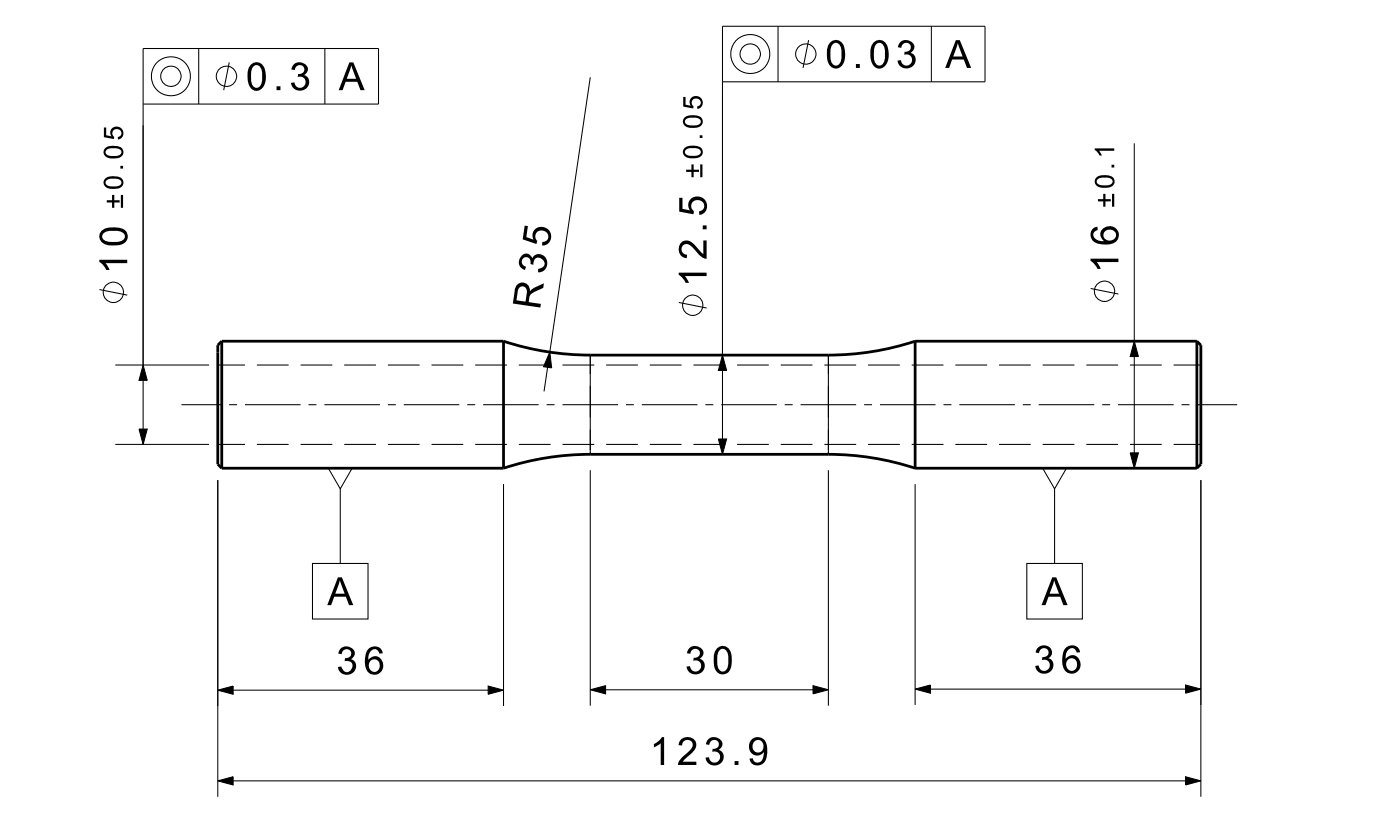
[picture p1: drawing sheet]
<svg xmlns="http://www.w3.org/2000/svg" width="176mm" height="106mm" viewBox="0 0 176 106" stroke-linecap="round" stroke-linejoin="round" font-family="sans-serif">
<g fill="none" stroke="#000" stroke-width=".13">
<path d="M18 13.1h29.7v-7h-29.7v39.9M25 6.1v7M28.9 7.9l-.7 3.5M40.9 6.1v7M74.4 9.7l-5.1 34.7M91 10.3h33.1v-7h-33.1v41.4M98 3.3v7M101.9 5.1l-.7 3.5M117.3 3.3v7M142.9 18.1v24.9M12.5 36.5l3.5 .7M85.5 38.1l3.5 .7"/>
<path d="M137.4 36.3l3.5 .7M14.5 56h11.8M14.5 46h11.8M17.5 54.1h1.1l-.6 1.9zM18 46l.6 1.9h-1.1zM18 47.9v6.2M22.9 51h5M27.4 56h3.5M27.4 46h3.5M27.9 43v4M27.9 48.5v4M27.9 54v4.3"/>
<path d="M27.9 58.7v.3M28.9 51h1M30.9 51h7M32.4 56h4M32.4 46h4M37.9 56h4M37.9 46h4M38.9 51h1M40.9 51h7M41.4 59h3l-1.5 2.6zM43.4 56h4M43.4 46h4"/>
<path d="M48.9 51h1M48.9 56h4M48.9 46h4M50.9 51h7M54.4 56h4M54.4 46h4M58.9 51h1M59.9 56h4M59.9 46h4M60.9 51h7M63.4 43v4M63.4 48.5v4"/>
<path d="M63.4 54v4.3M63.4 58.7v.3M65.4 56h4M65.4 46h4M68.9 51h1M69 46.3l-.5 3M69.3 44.4l.2 2-1-.2zM70.9 56h4M70.9 46h4M70.9 51h7M74.4 44.7v12.5M74.4 59.2v29.7"/>
<path d="M76.4 56h4M76.4 46h4M78.9 51h1M80.9 51h7M81.9 56h4M81.9 46h4M87.4 56h4M87.4 46h4M88.9 51h1M90.5 55.3h1l-.5 1.9zM90.9 51h7M91 44.7l.5 2h-1z"/>
<path d="M91 46.7v8.6M92.9 56h4M92.9 46h4M98.4 56h4M98.4 46h4M98.9 51h1M100.9 51h7M103.9 56h4M103.9 46h4M104.4 44.7v12.5M104.4 59.2v29.7M108.9 51h1"/>
<path d="M109.4 56h4M109.4 46h4M110.9 51h7M114.9 56h4M114.9 46h4M115.3 43v4M115.3 48.5v4M115.3 54v4.3M115.3 58.7v.3M118.9 51h1M120.4 56h4M120.4 46h4"/>
<path d="M120.9 51h7M125.9 56h4M125.9 46h4M128.9 51h1M130.9 51h7M131.4 59h3l-1.5 2.6zM131.4 56h4M131.4 46h4M136.9 56h4M136.9 46h4M138.9 51h1M140.9 51h7"/>
<path d="M142.4 56h4M142.4 46h4M142.4 57.1h1l-.5 1.9zM142.9 43l.5 1.9h-1zM142.9 44.9v12.2M147.9 56h3.4M147.9 46h3.4M148.9 51h1M150.8 43v4M150.8 48.5v4M150.8 54v4.3M150.8 58.7v.3"/>
<path d="M150.9 51h5M27.4 60.5v39.9M39.4 71h7v7h-7zM42.9 61.6v9.4M63.4 61v28M115.3 61v27.8M129.4 71h7v7h-7zM132.9 61.6v9.4M151.3 60.5v39.9M27.4 87l2-.6v1.1zM27.4 98.4l2-.5v1zM29.4 87h32.1"/>
<path d="M29.4 98.4h120M61.5 86.4l1.9 .6-1.9 .5zM74.4 86.9l1.9-.5v1zM76.3 86.9h26.1M102.4 86.4l2 .5-2 .5zM115.3 86.8l1.9-.5v1zM117.2 86.8h32.2M149.4 86.3l1.9 .5-1.9 .5zM149.4 97.9l1.9 .5-1.9 .5z"/>
<circle cx="21.5" cy="9.6" r="2.46"/>
<circle cx="21.5" cy="9.6" r="1.28"/>
<circle cx="28.5" cy="9.6" r="1.28"/>
<circle cx="94.5" cy="6.8" r="2.46"/>
<circle cx="94.5" cy="6.8" r="1.28"/>
<circle cx="101.5" cy="6.8" r="1.28"/>
<circle cx="14.3" cy="36.8" r="1.28"/>
<circle cx="87.3" cy="38.5" r="1.28"/>
<circle cx="139.2" cy="36.7" r="1.28"/>
</g>
<path d="M27.9 43v16M27.9 59h35.5M27.9 43h35.5M27.9 43l-.5 .5v15l.5 .5M63.4 43v16M63.4 43a35 35 0 0 0 11 1.7h30a35.2 35.2 0 0 0 10.9-1.7M115.3 59a35 35 0 0 0-10.9-1.8h-30a35 35 0 0 0-11 1.8M115.3 43v16M115.3 59h35.5M115.3 43h35.5M150.8 43v16M150.8 43l.5 .5v15l-.5 .5" fill="none" stroke="#000" stroke-width=".35"/>
<g fill="#000">
<path d="M17.5 54.1h1.1l-.6 1.9zM18 46l.6 1.9h-1.1zM69.3 44.4l.2 2-1-.2zM90.5 55.3h1l-.5 1.9zM91 44.7l.5 2h-1zM142.4 57.1h1l-.5 1.9zM142.9 43l.5 1.9h-1zM27.4 87l2-.6v1.1zM27.4 98.4l2-.5v1zM61.5 86.4l1.9 .6-1.9 .5zM74.4 86.9l1.9-.5v1zM102.4 86.4l2 .5-2 .5z"/>
<path d="M115.3 86.8l1.9-.5v1zM149.4 86.3l1.9 .5-1.9 .5zM149.4 97.9l1.9 .5-1.9 .5z"/>
</g>
<g fill="#000">
<path d="M31.5 8.2a1.06 1.06 0 0 1 1.2-.3 1.06 1.06 0 0 1 .7 1 2.21 2.21 0 0 1-.6 2.4 .97 .97 0 0 1-1.4-.6l-.2-1.1a2.7 2.7 0 0 1 .3-1.4zM31.9 8.4a2.82 2.82 0 0 0 0 2.5l.3 .2 .3-.1a1.5 1.5 0 0 0 .5-1.5v-.6l-.2-.4-.3-.3h-.3zM34.8 10.9h.5v.5h-.5zM37 8.2a1.11 1.11 0 0 1 1.8 .4l-.1 .4-.4 .5a.99 .99 0 0 1 .7 1 .99 .99 0 0 1-.9 .9 1.09 1.09 0 0 1-1.4-1h.4a.71 .71 0 0 0 .8 .6 .71 .71 0 0 0 .6-.9 .71 .71 0 0 0-1-.4l.1-.4a.6 .6 0 0 0 .7-.5 .6 .6 0 0 0-.5-.6 .6 .6 0 0 0-.7 .6h-.4z"/>
<path d="M44 7.9h.5l1.4 3.5h-.5l-.4-1.1h-1.5l-.3 1.1h-.5zM44.3 8.2l-.6 1.7h1.2z"/>
<path d="M104.5 5.4a1.06 1.06 0 0 1 1.2-.3 1.06 1.06 0 0 1 .7 1 2.17 2.17 0 0 1-.6 2.4 1.02 1.02 0 0 1-1.5-.7l-.1-1.2 .1-.7zM104.9 5.6a2.83 2.83 0 0 0 0 2.5l.3 .2 .3-.1a1.5 1.5 0 0 0 .5-1.5v-.6l-.2-.4-.3-.3h-.3zM107.8 8.1h.5v.5h-.5zM110 5.4a1.06 1.06 0 0 1 1.2-.3 1.06 1.06 0 0 1 .7 1 2.22 2.22 0 0 1-.6 2.4 .96 .96 0 0 1-1.5-.6l-.1-1.1a2.7 2.7 0 0 1 .3-1.4zM110.4 5.6a2.82 2.82 0 0 0 0 2.5l.3 .2 .3-.1a1.5 1.5 0 0 0 .5-1.5l-.1-.6-.1-.4-.3-.3h-.3zM113.4 5.4a1.11 1.11 0 0 1 1.8 .4l-.1 .4-.4 .5a1.03 1.03 0 0 1 .6 1.2 1.03 1.03 0 0 1-1.2 .7 1.05 1.05 0 0 1-1-1h.4a.7 .7 0 0 0 .8 .6 .7 .7 0 0 0 .6-.9 .7 .7 0 0 0-1-.4l.1-.4a.6 .6 0 0 0 .8-.5 .6 .6 0 0 0-.6-.7 .6 .6 0 0 0-.6 .7h-.5z"/>
<path d="M120.4 5.1h.5l1.5 3.5h-.6l-.4-1.1h-1.4l-.4 1.1h-.5zM120.7 5.4l-.6 1.7h1.2z"/>
<path d="M13.5 25.2h.6v-.6h.3v.6h.7v.3h-.7v.7h-.3v-.7h-.6zM15.2 24.6h.3v1.6h-.3zM13.3 22.5a1.97 1.97 0 0 1 2.1 .1 .85 .85 0 0 1-.1 .9 .85 .85 0 0 1-.9 .3h-.2a.96 .96 0 0 1-1.1-1zM13.4 22.7l-.1 .3 .1 .2a1.76 1.76 0 0 0 1.8 0l.1-.2a.92 .92 0 0 0-1.1-.5l-.5 .1zM15.2 20.9h.3v.3h-.3zM13.3 18.6a1.96 1.96 0 0 1 2.1 .1 .85 .85 0 0 1-.1 1 .85 .85 0 0 1-.9 .3h-.2a.95 .95 0 0 1-1.1-1zM13.4 18.9l-.1 .2 .1 .3a1.75 1.75 0 0 0 1.8 0l.1-.3a.92 .92 0 0 0-1.1-.4h-.5zM13.1 16.1h.3v.9l.6 .2a.83 .83 0 0 1 .3-1.1 .83 .83 0 0 1 1.1 .1 .83 .83 0 0 1-.1 1.2l-.4 .2-.1-.3a.53 .53 0 0 0 .5-.5 .56 .56 0 0 0-.8-.5 .56 .56 0 0 0-.1 .9l-.1 .3-1.2-.2z"/>
<path d="M12.5 32.7h3.5v.5h-2.7l.5 .8h-.4l-.4-.6-.5-.4zM12.9 29a2.9 2.9 0 0 1 2.9 .1 1.1 1.1 0 0 1 .2 1.2 1.1 1.1 0 0 1-1.1 .6h-.6a1.52 1.52 0 0 1-1.8-1.1l.1-.5zM13.1 29.3l-.2 .3v.3a1.28 1.28 0 0 0 1.4 .6h.2a1.19 1.19 0 0 0 1.2-.6v-.3a1.5 1.5 0 0 0-1.6-.5h-.6z"/>
<path d="M65.9 32.1l.4-.2 .4 .2 .4 .4a1.03 1.03 0 0 1 1.3-.4 1.03 1.03 0 0 1 .5 1.3 1.06 1.06 0 0 1-1.1 .9v-.4l.6-.2a.69 .69 0 0 0 .1-.8 .69 .69 0 0 0-.7-.4h-.3l-.2 .3-.1 .6-.4-.2a.6 .6 0 0 0-.3-.8 .6 .6 0 0 0-.8 .5 .6 .6 0 0 0 .5 .7l-.1 .4a1.06 1.06 0 0 1-.7-.9 1.06 1.06 0 0 1 .5-1zM66.1 28.4l.4 .1-.2 1.4 .9 .3a1.16 1.16 0 0 1 .7-1.6 1.16 1.16 0 0 1 1.5 .9 1.09 1.09 0 0 1-1.1 1.4v-.4a.72 .72 0 0 0 .8-.8 .72 .72 0 0 0-.8-.7 .75 .75 0 0 0-.8 .5 .75 .75 0 0 0 .2 .9l-.1 .3-1.7-.5z"/>
<path d="M65.3 35.8a.96 .96 0 0 1 1-.1 .96 .96 0 0 1 .5 1 3.5 3.5 0 0 1 1.7-1l-.1 .6a4.3 4.3 0 0 0-1.6 .9l-.2 .9 1.5 .2v.4l-3.5-.5 .4-2.1zM65.4 36.3l-.3 1.5 1.1 .2 .2-1.5-.2-.3-.3-.1h-.3z"/>
<path d="M86.4 21.4h.7v-.7h.3v.7h.7v.3h-.7v.6h-.3v-.6h-.7zM88.2 20.7h.3v1.6h-.3zM86.3 18.6a1.97 1.97 0 0 1 2.1 .1 .84 .84 0 0 1-.1 1 .84 .84 0 0 1-.9 .2h-.2a.95 .95 0 0 1-1.1-1zM86.4 18.9l-.1 .2 .1 .3a1.76 1.76 0 0 0 1.8 0l.1-.3a.92 .92 0 0 0-1.1-.4h-.5zM88.2 17h.3v.4h-.3zM86.3 14.8a1.97 1.97 0 0 1 2.1 .1 .85 .85 0 0 1-.1 .9 .85 .85 0 0 1-.9 .3h-.2a.96 .96 0 0 1-1.1-1zM86.4 15.1l-.1 .2 .1 .2a1.76 1.76 0 0 0 1.8 0l.1-.2a.92 .92 0 0 0-1.1-.5l-.5 .1zM86.1 12.2h.3v1l.6 .1a.83 .83 0 0 1 .3-1.1 .83 .83 0 0 1 1.1 .2 .83 .83 0 0 1-.1 1.1l-.4 .2-.1-.3a.53 .53 0 0 0 .5-.4 .55 .55 0 0 0-.8-.5 .55 .55 0 0 0-.1 .9l-.1 .3-1.2-.3z"/>
<path d="M85.5 34.4h3.5v.4h-2.7l.5 .8h-.4l-.4-.5-.5-.5zM85.8 30.6a1.15 1.15 0 0 1 1.7 .3l1.1 1.1v-1.7h.4v2.3a1.6 1.6 0 0 1-1.2-.8 2.83 2.83 0 0 0-1.1-1h-.4a.68 .68 0 0 0-.4 .8 .68 .68 0 0 0 .7 .5l-.1 .4a1.12 1.12 0 0 1-1-.7 1.12 1.12 0 0 1 .3-1.2zM88.5 28.4h.5v.5h-.5zM85.6 24.9h.4v1.4l.9 .2a1.16 1.16 0 0 1 .5-1.7 1.16 1.16 0 0 1 1.6 .7 1.09 1.09 0 0 1-.9 1.6v-.5a.72 .72 0 0 0 .6-.8 .72 .72 0 0 0-.9-.6 .75 .75 0 0 0-.7 .6 .75 .75 0 0 0 .3 .8v.4l-1.8-.3z"/>
<path d="M138.3 25.1h.7v-.7h.3v.7h.7v.3h-.7v.6h-.3v-.6h-.7zM140.1 24.4h.3v1.6h-.3zM138.2 22.3a1.97 1.97 0 0 1 2.1 .1 .85 .85 0 0 1-.1 1 .85 .85 0 0 1-.9 .3h-.2a.96 .96 0 0 1-1.1-1zM138.3 22.6l-.1 .2v.3a1.76 1.76 0 0 0 1.9 0l.1-.3a.91 .91 0 0 0-1.1-.4h-.5zM140 20.8h.4v.3h-.4zM137.9 18.7h2.5v.3h-1.9l.3 .6h-.3l-.3-.5-.3-.2z"/>
<path d="M137.4 32.6h3.5v.4h-2.7l.5 .9h-.4l-.4-.6-.5-.4zM137.7 28.8l.6-.2v.4l-.4 .2-.2 .3a1.08 1.08 0 0 0 1.4 .9l-.4-.6a1.16 1.16 0 0 1 .8-1.3 1.16 1.16 0 0 1 1.4 .7v.1a1.18 1.18 0 0 1-1.1 1.5 2.36 2.36 0 0 1-2.1-.5 1.13 1.13 0 0 1 0-1.5zM139.2 29.1l-.2 .3a.79 .79 0 0 0 .7 .9 .79 .79 0 0 0 .9-.7 .83 .83 0 0 0-1.4-.5z"/>
<path d="M42.6 72.7h.5l1.4 3.5h-.5l-.4-1h-1.5l-.4 1h-.5zM42.8 73.1l-.6 1.7h1.2z"/>
<path d="M132.6 72.7h.5l1.4 3.5h-.5l-.4-1h-1.5l-.4 1h-.5zM132.8 73.1l-.6 1.7h1.2z"/>
<path d="M42.9 81.8a1.11 1.11 0 0 1 1.8 .4l-.1 .4-.4 .5a.99 .99 0 0 1 .7 1 .99 .99 0 0 1-.8 .9 1.09 1.09 0 0 1-1.5-1h.4l.3 .5a.7 .7 0 0 0 .8 .1 .7 .7 0 0 0 .3-.8l-.1-.3-.3-.2h-.6l.1-.4a.61 .61 0 0 0 .7-.5 .61 .61 0 0 0-.5-.7 .61 .61 0 0 0-.7 .7l-.4-.1zM46.5 81.7a1.02 1.02 0 0 1 1-.3 1.02 1.02 0 0 1 .7 .9h-.4l-.2-.4-.3-.1a1.08 1.08 0 0 0-.9 1.3l.6-.4a1.16 1.16 0 0 1 1.3 .9 1.16 1.16 0 0 1-.8 1.4 1.17 1.17 0 0 1-1.5-1.2 2.35 2.35 0 0 1 .5-2.1zM46.7 83.3a.85 .85 0 0 0 .5 1.4 .73 .73 0 0 0 .6-.6v-.5l-.2-.4-.3-.1h-.3z"/>
<path d="M82.4 93.7l.6-.3 .4-.5h.3v3.5h-.5v-2.8l-.8 .6zM85.7 93.2a1.12 1.12 0 0 1 1.3-.3 1.12 1.12 0 0 1 .7 1.1 2.16 2.16 0 0 1-1 1.2l-.7 .8h1.7v.4h-2.3a1.61 1.61 0 0 1 .8-1.2 2.83 2.83 0 0 0 1.1-1.2 .66 .66 0 0 0-.6-.8 .66 .66 0 0 0-.8 .7h-.4zM89.2 93.2a1.11 1.11 0 0 1 1.8 .4v.4l-.5 .5a1.03 1.03 0 0 1 .6 1.3 1.03 1.03 0 0 1-1.2 .6 1.06 1.06 0 0 1-1-.9l.4-.1a.71 .71 0 0 0 .8 .7 .71 .71 0 0 0 .6-.9 .71 .71 0 0 0-1-.5l.1-.3a.6 .6 0 0 0 .8-.5 .6 .6 0 0 0-.6-.7 .6 .6 0 0 0-.6 .6v.1l-.5-.1zM92.6 95.9h.4v.5h-.4zM94.7 93.2a1.14 1.14 0 0 1 1.2-.3 1.14 1.14 0 0 1 .7 1 2.33 2.33 0 0 1-.5 2.3 1 1 0 0 1-1.7-.6l.4-.1a.63 .63 0 0 0 .6 .6 .63 .63 0 0 0 .7-.5l.1-.9a1.04 1.04 0 0 1-1.2 .4 1.04 1.04 0 0 1-.6-1.2l.1-.4zM95.2 93.3a.79 .79 0 0 0-.3 1 .79 .79 0 0 0 .9 .5 .83 .83 0 0 0 .4-.9 .83 .83 0 0 0-.7-.7z"/>
<path d="M86.8 81.7a1.11 1.11 0 0 1 1.8 .4v.5l-.5 .4a1.03 1.03 0 0 1 .7 1.3 1.03 1.03 0 0 1-1.3 .7 1.06 1.06 0 0 1-1-1l.4-.1a.71 .71 0 0 0 .9 .7 .71 .71 0 0 0 .5-.9 .71 .71 0 0 0-.9-.5l.1-.3a.6 .6 0 0 0 .7-.5 .6 .6 0 0 0-.6-.7 .6 .6 0 0 0-.6 .6h-.5zM90.3 81.8a1.09 1.09 0 0 1 1.1-.3 1.09 1.09 0 0 1 .8 1 2.55 2.55 0 0 1-.5 2.3 1.11 1.11 0 0 1-1.2 0 1.11 1.11 0 0 1-.5-1.1l-.1-.5a2.71 2.71 0 0 1 .4-1.4zM90.7 81.9a2.83 2.83 0 0 0 0 2.5l.2 .2h.3a1.5 1.5 0 0 0 .6-1.6l-.1-.6-.2-.4-.2-.2-.4-.1z"/>
<path d="M130.7 81.7a.99 .99 0 0 1 1.3-.3 .99 .99 0 0 1 .4 1.2l-.3 .3a1.03 1.03 0 0 1 .6 1.3 1.03 1.03 0 0 1-1.2 .7 1.06 1.06 0 0 1-1.1-1l.5-.1a.7 .7 0 0 0 .8 .7 .7 .7 0 0 0 .5-.9 .7 .7 0 0 0-.9-.4v-.4a.6 .6 0 0 0 .8-.5 .6 .6 0 0 0-.5-.7 .6 .6 0 0 0-.7 .6v.1l-.4-.1zM134.3 81.6a1.02 1.02 0 0 1 1.1-.3 1.02 1.02 0 0 1 .7 .9h-.4l-.3-.4-.3-.1a1.07 1.07 0 0 0-.8 1.3l.5-.4a1.16 1.16 0 0 1 1.3 .9 1.16 1.16 0 0 1-.7 1.3 1.17 1.17 0 0 1-1.5-1.1 2.35 2.35 0 0 1 .4-2.1zM134.5 83.2a.85 .85 0 0 0 .5 1.3 .7 .7 0 0 0 .7-.5v-.5l-.2-.4-.3-.2-.4 .1z"/>
</g>
</svg>
